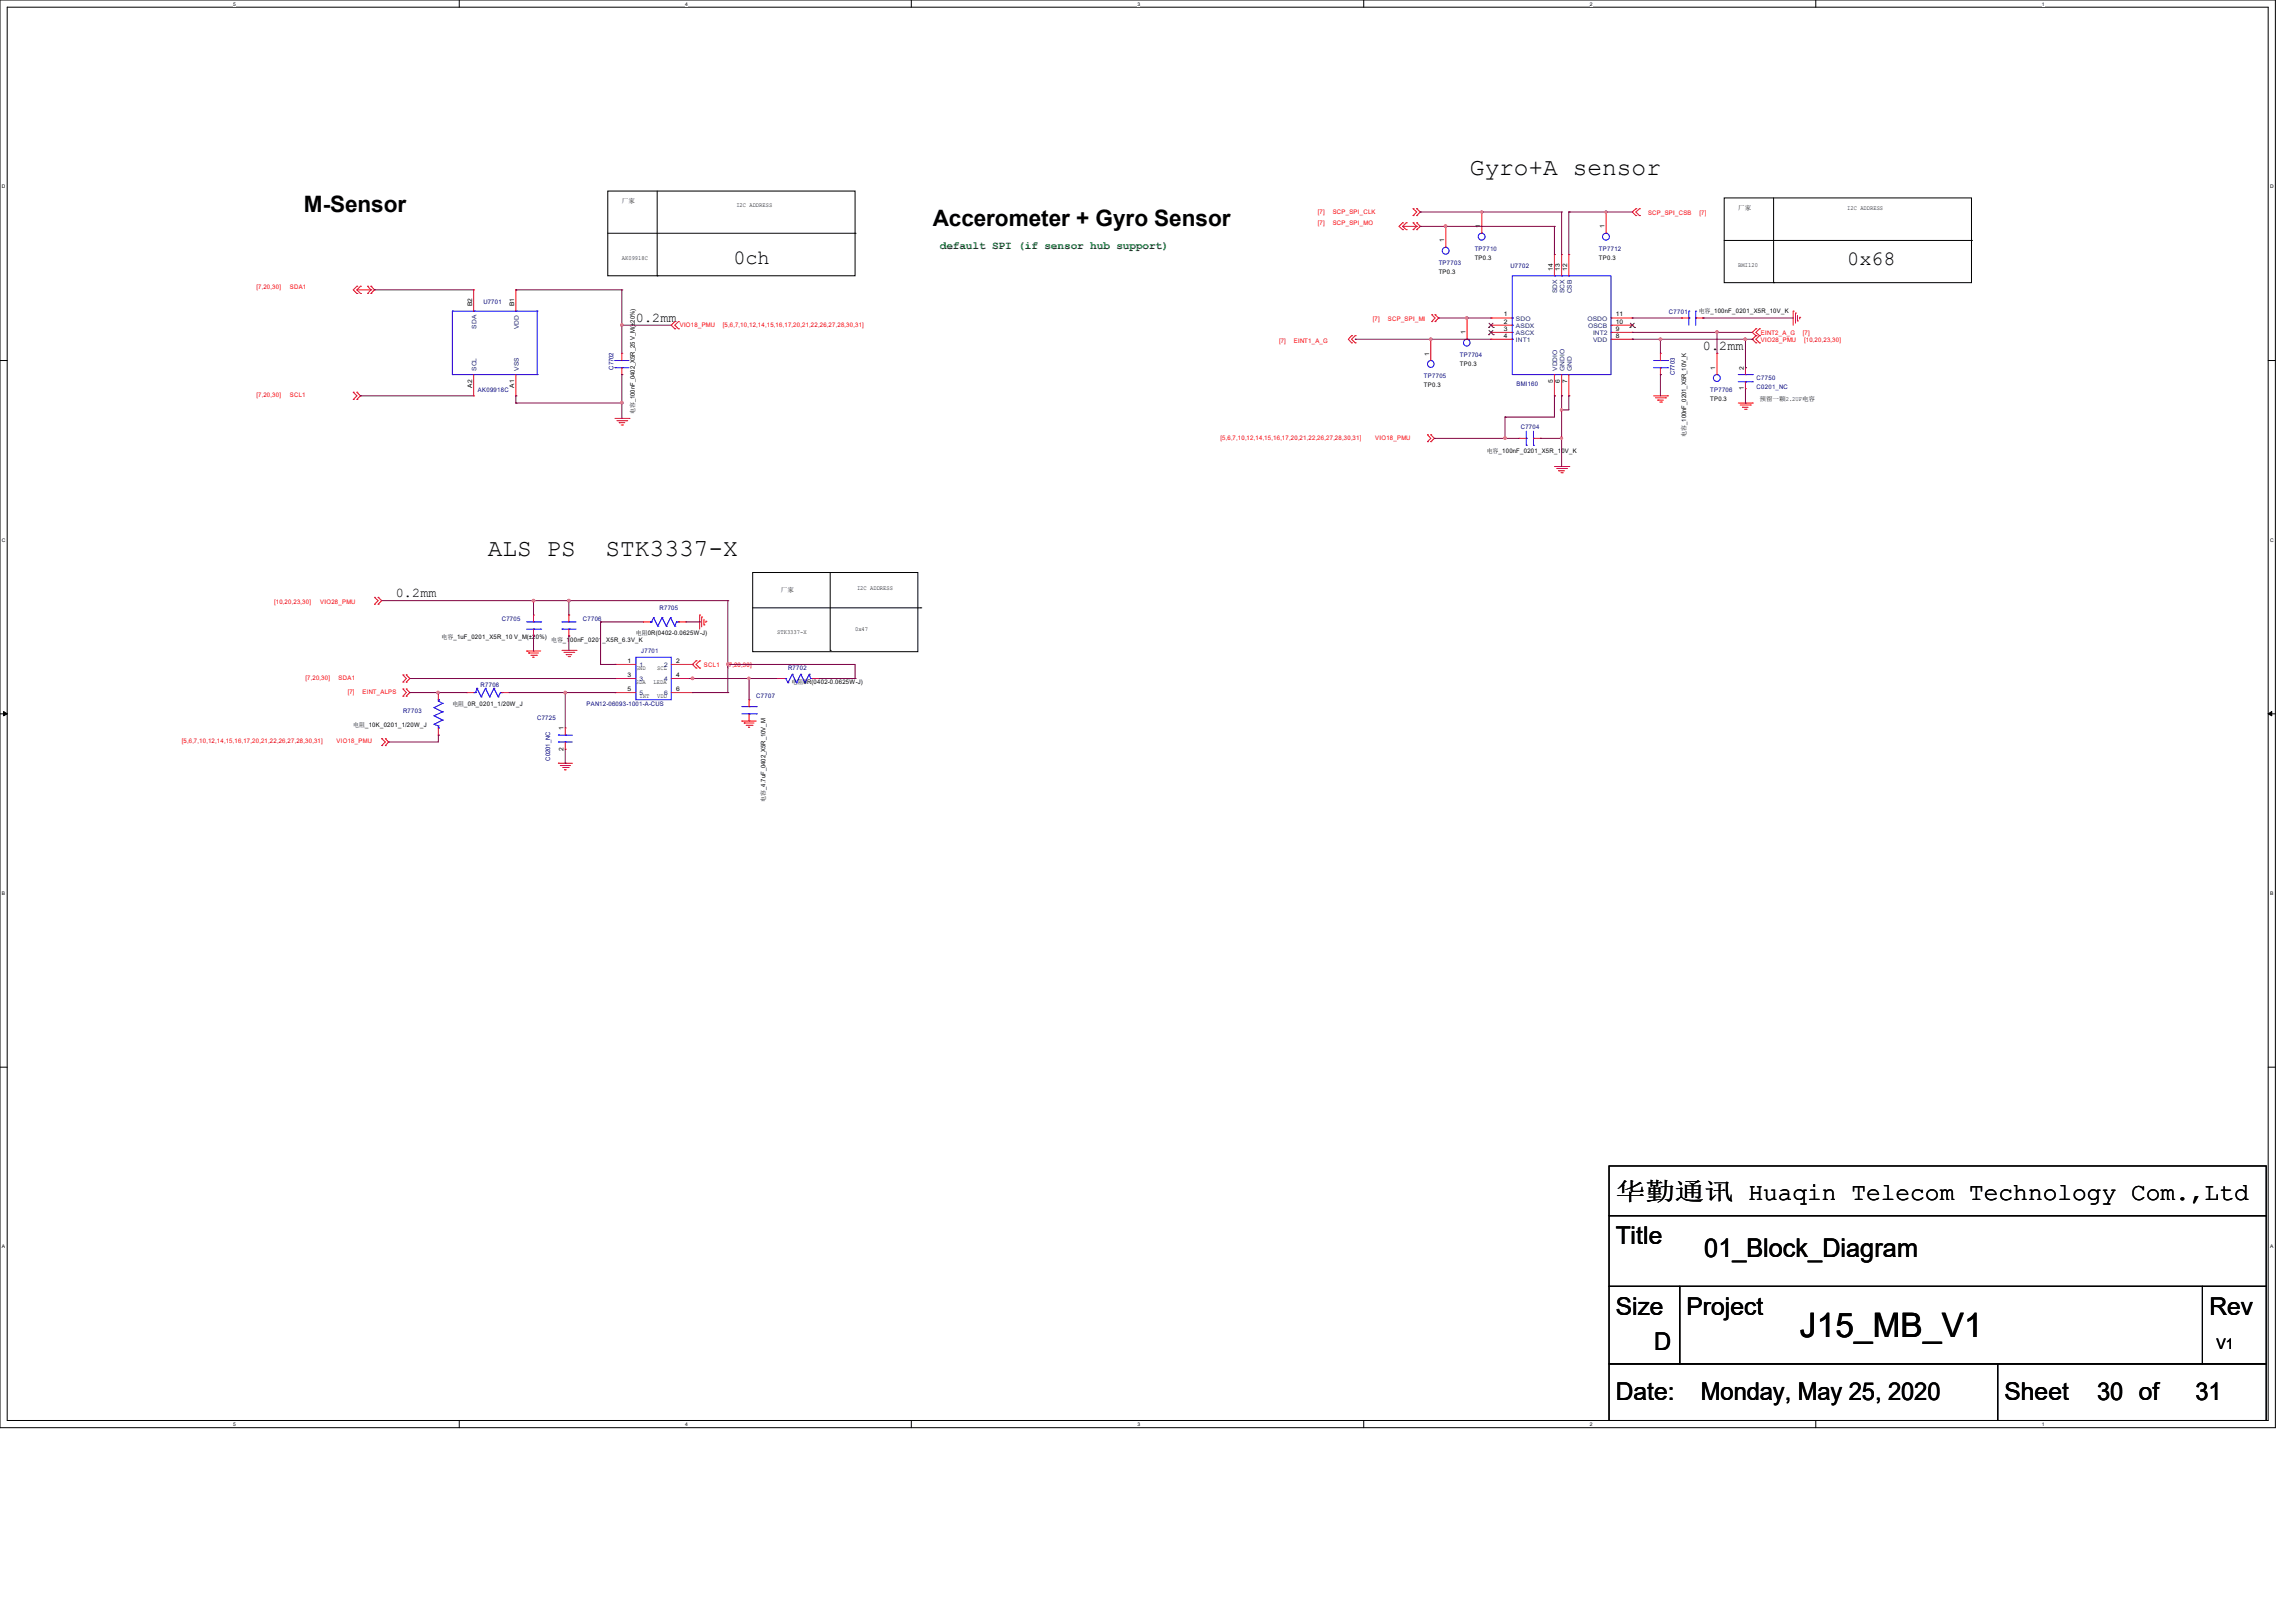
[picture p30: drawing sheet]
<svg xmlns="http://www.w3.org/2000/svg" width="297mm" height="210mm" viewBox="0 0 297 210" stroke-linecap="round" stroke-linejoin="round" font-family="sans-serif">
<defs><g id="words">
<text font-size="4.4" x="232.9" y="173.1">J15_MB_V1</text>
<text font-size="3.3" x="220.6" y="162.6">01_Block_Diagram</text>
<g font-size="3.2">
<text x="190.2" y="22.6">Gyro+A sensor</text>
<text x="63.1" y="72">ALS PS</text>
<text x="78.4" y="72">STK3337-X</text>
<text x="209.1" y="155.2">华勤通讯 Huaqin Telecom Technology Com.,Ltd</text>
<text x="209.1" y="161">Title</text>
<text x="209.1" y="170.2">Size</text>
<text x="218.3" y="170.2">Project</text>
<text x="285.9" y="170.2">Rev</text>
<text x="214.1" y="174.8">D</text>
<text x="209.1" y="181.1">Date:</text>
<text x="220.1" y="181.1">Monday, May 25, 2020</text>
<text x="259.4" y="181.1">Sheet</text>
<text x="271.4" y="181.1">30 of</text>
<text x="284.1" y="181.1">31</text>
</g>
<g font-size="2.9">
<text x="39.3" y="27.4">M-Sensor</text>
<text x="120.7" y="29.3">Accerometer + Gyro Sensor</text>
</g>
<g font-size="2.6">
<text x="94.9" y="34.1">0ch</text>
<text x="239.1" y="34.3">0x68</text>
</g>
<text font-size="1.9" x="286.9" y="174.5">V1</text>
<g font-size="1.7">
<text x="82.3" y="41.7">0.2mm</text>
<text x="220.4" y="45.3">0.2mm</text>
<text x="51.2" y="77.3">0.2mm</text>
</g>
<text font-size="1.4" fill="#008000" x="121.6" y="32.3">default SPI (if sensor hub support)</text>
<g font-size=".8">
<text x="80.5" y="26.3">厂家</text>
<text x="95.3" y="26.8">I2C ADDRESS</text>
<text x="191.6" y="29.5" transform="rotate(-90 191.6 29.5)">1</text>
<text x="207.6" y="29.5" transform="rotate(-90 207.6 29.5)">1</text>
<text x="225" y="27.2">厂家</text>
<text x="239.1" y="27.2">I2C ADDRESS</text>
<text x="80.5" y="33.6">AK09918C</text>
<text x="186.2" y="35.4">TP0.3</text>
<text x="186.9" y="31.4" transform="rotate(-90 186.9 31.4)">1</text>
<text x="190.8" y="33.6">TP0.3</text>
<text x="200.9" y="35.1" transform="rotate(-90 200.9 35.1)">14</text>
<text x="201.9" y="35.1" transform="rotate(-90 201.9 35.1)">13</text>
<text x="202.8" y="35.1" transform="rotate(-90 202.8 35.1)">12</text>
<text x="206.9" y="33.6">TP0.3</text>
<text x="225" y="34.5">BMI120</text>
<text x="61.1" y="39.6" transform="rotate(-90 61.1 39.6)">B2</text>
<text x="66.5" y="39.6" transform="rotate(-90 66.5 39.6)">B1</text>
<text x="194.6" y="40.9">1</text>
<text x="194.6" y="41.9">2</text>
<text x="209.1" y="41.9">10</text>
<text x="209.1" y="40.9">11</text>
<text x="219.8" y="40.5">电容_100nF_0201_X5R_10V_K</text>
<text x="184.9" y="46" transform="rotate(-90 184.9 46)">1</text>
<text x="188.9" y="47.3">TP0.3</text>
<text x="189.6" y="43.3" transform="rotate(-90 189.6 43.3)">1</text>
<text x="194.6" y="42.8">3</text>
<text x="194.6" y="43.7">4</text>
<text x="209.1" y="43.7">8</text>
<text x="209.1" y="42.8">9</text>
<text x="222" y="47.8" transform="rotate(-90 222 47.8)">1</text>
<text x="225.7" y="47.8" transform="rotate(-90 225.7 47.8)">2</text>
<text x="61.1" y="50.2" transform="rotate(-90 61.1 50.2)">A2</text>
<text x="66.5" y="50.2" transform="rotate(-90 66.5 50.2)">A1</text>
<text x="82.2" y="53.6" transform="rotate(-90 82.2 53.6)">电容_100nF_0402_X5R_25 V_M(±20%)</text>
<text x="184.3" y="50.1">TP0.3</text>
<text x="200.9" y="49.6" transform="rotate(-90 200.9 49.6)">5</text>
<text x="201.9" y="49.6" transform="rotate(-90 201.9 49.6)">6</text>
<text x="202.8" y="49.6" transform="rotate(-90 202.8 49.6)">7</text>
<text x="221.3" y="51.9">TP0.3</text>
<text x="225.7" y="50.5" transform="rotate(-90 225.7 50.5)">1</text>
<text x="227.7" y="51.9">预留一颗2.2UF电容</text>
<text x="192.4" y="58.6">电容_100nF_0201_X5R_10V_K</text>
<text x="218.2" y="56.5" transform="rotate(-90 218.2 56.5)">电容_100nF_0201_X5R_10V_K</text>
<text x="101.1" y="76.6">厂家</text>
<text x="110.9" y="76.4">I2C ADDRESS</text>
<text x="57.1" y="82.6">电容_1uF_0201_X5R_10 V_M(±20%)</text>
<text x="71.3" y="83.1">电容_100nF_0201_X5R_6.3V_K</text>
<text x="82.3" y="82.2">电阻0R(0402-0.0625W-J)</text>
<text x="100.6" y="82.1">STK3337-X</text>
<text x="110.7" y="81.6">0x47</text>
<text x="81.2" y="85.8">1</text>
<text x="81.2" y="87.6">3</text>
<text x="81.2" y="89.4">5</text>
<text x="82.3" y="86.7">GND</text>
<text x="82.3" y="88.5">SDA</text>
<text x="84.6" y="88.5">LEDA</text>
<text x="85.1" y="86.7">SCL</text>
<text x="87.5" y="85.8">2</text>
<text x="87.5" y="87.6">4</text>
<text x="87.5" y="89.4">6</text>
<text x="102.4" y="88.6">电阻0R(0402-0.0625W-J)</text>
<text x="45.7" y="94.1">电阻_10K_0201_1/20W_J</text>
<text x="58.5" y="91.3">电阻_0R_0201_1/20W_J</text>
<text x="72.9" y="94.5" transform="rotate(-90 72.9 94.5)">1</text>
<text x="82.8" y="90.3">INT</text>
<text x="85.1" y="90.3">VDD</text>
<text x="72.9" y="97.1" transform="rotate(-90 72.9 97.1)">2</text>
<text x="99.1" y="103.7" transform="rotate(-90 99.1 103.7)">电容_4.7uF_0402_X5R_10V_M</text>
</g>
<g font-size=".8" fill="#f00">
<text x="170.6" y="29.1">[7]</text>
<text x="170.6" y="27.6">[7]</text>
<text x="172.5" y="29.1">SCP_SPI_MO</text>
<text x="172.5" y="27.6">SCP_SPI_CLK</text>
<text x="213.3" y="27.8">SCP_SPI_CSB</text>
<text x="219.9" y="27.8">[7]</text>
<text x="33.2" y="37.3">[7,20,30]</text>
<text x="37.5" y="37.3">SDA1</text>
<text x="177.7" y="41.6">[7]</text>
<text x="179.6" y="41.6">SCP_SPI_MI</text>
<text x="88" y="42.4">VIO18_PMU</text>
<text x="93.6" y="42.4">[5,6,7,10,12,14,15,16,17,20,21,22,26,27,28,30,31]</text>
<text x="165.5" y="44.3">[7]</text>
<text x="167.4" y="44.3">EINT1_A_G</text>
<text x="227.9" y="44.2">VIO28_PMU</text>
<text x="227.9" y="43.3">EINT2_A_G</text>
<text x="233.3" y="43.3">[7]</text>
<text x="233.5" y="44.2">[10,20,23,30]</text>
<text x="33.2" y="51.4">[7,20,30]</text>
<text x="37.5" y="51.4">SCL1</text>
<text x="158" y="56.9">[5,6,7,10,12,14,15,16,17,20,21,22,26,27,28,30,31]</text>
<text x="178" y="56.9">VIO18_PMU</text>
<text x="35.5" y="78.1">[10,20,23,30]</text>
<text x="41.4" y="78.1">VIO28_PMU</text>
<text x="39.5" y="88">[7,20,30]</text>
<text x="43.8" y="88">SDA1</text>
<text x="45" y="89.7">[7]</text>
<text x="46.9" y="89.7">EINT_ALPS</text>
<text x="91.1" y="86.3">SCL1</text>
<text x="94.1" y="86.3">[7,20,30]</text>
<text x="23.5" y="96.1">[5,6,7,10,12,14,15,16,17,20,21,22,26,27,28,30,31]</text>
<text x="43.6" y="96.1">VIO18_PMU</text>
</g>
<g font-size=".8" fill="#000080">
<text x="186.2" y="34.2">TP7703</text>
<text x="190.8" y="32.4">TP7710</text>
<text x="195.5" y="34.6">U7702</text>
<text x="206.9" y="32.4">TP7712</text>
<text x="62.6" y="39.4">U7701</text>
<text x="216" y="40.6">C7701</text>
<text x="79.4" y="47.8" transform="rotate(-90 79.4 47.8)">C7702</text>
<text x="188.9" y="46.1">TP7704</text>
<text x="61.9" y="50.7">AK09918C</text>
<text x="184.3" y="48.9">TP7705</text>
<text x="196.3" y="50">BMI160</text>
<text x="216.7" y="48.6" transform="rotate(-90 216.7 48.6)">C7703</text>
<text x="221.3" y="50.7">TP7706</text>
<text x="227.3" y="49.2">C7750</text>
<text x="227.3" y="50.3">C0201_NC</text>
<text x="196.8" y="55.5">C7704</text>
<text x="64.9" y="80.3">C7705</text>
<text x="75.4" y="80.3">C7706</text>
<text x="85.3" y="78.9">R7705</text>
<text x="62.2" y="88.9">R7708</text>
<text x="83" y="84.5">J7701</text>
<text x="102" y="86.7">R7702</text>
<text x="52.2" y="92.2">R7703</text>
<text x="69.5" y="93.1">C7725</text>
<text x="75.9" y="91.3">PAN12-06093-1001-A-CUS</text>
<text x="97.9" y="90.4">C7707</text>
<text x="71.2" y="98.4" transform="rotate(-90 71.2 98.4)">C0201_NC</text>
</g>
<g font-size=".8" fill="#004080">
<text x="196.2" y="41.5">SDO</text>
<text x="201.5" y="38" transform="rotate(-90 201.5 38)">SDX</text>
<text x="202.5" y="38" transform="rotate(-90 202.5 38)">SCX</text>
<text x="203.4" y="38" transform="rotate(-90 203.4 38)">CSB</text>
<text x="205.4" y="41.5">OSDO</text>
<text x="61.7" y="42.5" transform="rotate(-90 61.7 42.5)">SDA</text>
<text x="67.1" y="42.6" transform="rotate(-90 67.1 42.6)">VDD</text>
<text x="196.2" y="42.5">ASDX</text>
<text x="196.2" y="43.4">ASCX</text>
<text x="196.2" y="44.3">INT1</text>
<text x="205.5" y="42.5">OSCB</text>
<text x="206.2" y="44.3">VDD</text>
<text x="206.2" y="43.4">INT2</text>
<text x="61.7" y="48" transform="rotate(-90 61.7 48)">SCL</text>
<text x="67.1" y="48" transform="rotate(-90 67.1 48)">VSS</text>
<text x="201.5" y="48" transform="rotate(-90 201.5 48)">VDDIO</text>
<text x="202.5" y="48" transform="rotate(-90 202.5 48)">GNDIO</text>
<text x="203.4" y="48" transform="rotate(-90 203.4 48)">GND</text>
<text x="82.8" y="86.4">1</text>
<text x="82.8" y="88.2">3</text>
<text x="82.8" y="90">5</text>
<text x="85.9" y="86.4">2</text>
<text x="85.9" y="88.2">4</text>
<text x="85.9" y="90">6</text>
</g>
<g font-size=".6">
<text x="30.2" y=".7">5</text>
<text x="88.7" y=".7">4</text>
<text x="147.2" y=".7">3</text>
<text x="205.7" y=".7">2</text>
<text x="264.2" y=".7">1</text>
<text x=".3" y="24.4">D</text>
<text x="293.8" y="24.4">D</text>
<text x=".3" y="70.1">C</text>
<text x="293.8" y="70.1">C</text>
<text x=".3" y="115.8">B</text>
<text x="293.8" y="115.8">B</text>
<text x=".3" y="161.5">A</text>
<text x="293.8" y="161.5">A</text>
<text x="30.2" y="184.5">5</text>
<text x="88.7" y="184.5">4</text>
<text x="147.2" y="184.5">3</text>
<text x="205.7" y="184.5">2</text>
<text x="264.2" y="184.5">1</text>
</g>
</g></defs>
<path d="M0 0h294.5v184.7h-294.5zM.9 .9h292.6v182.9h-292.6z" fill="none" stroke="#000" stroke-width=".13"/>
<g fill="#fff">
<path d="M30.2 .1h.3v.7h-.3z"/>
<path d="M30.2 183.9h.3v.8h-.3z"/>
</g>
<path d="M59.4 0v.9M59.4 183.8v.9" fill="none" stroke="#000" stroke-width=".13"/>
<g fill="#fff">
<path d="M88.7 .1h.3v.7h-.3z"/>
<path d="M88.7 183.9h.3v.8h-.3z"/>
</g>
<path d="M117.9 0v.9M117.9 183.8v.9" fill="none" stroke="#000" stroke-width=".13"/>
<g fill="#fff">
<path d="M147.2 .1h.3v.7h-.3z"/>
<path d="M147.2 183.9h.3v.8h-.3z"/>
</g>
<path d="M176.5 0v.9M176.5 183.8v.9" fill="none" stroke="#000" stroke-width=".13"/>
<g fill="#fff">
<path d="M205.7 .1h.4v.7h-.4z"/>
<path d="M205.7 183.9h.4v.8h-.4z"/>
</g>
<path d="M235 0v.9M235 183.8v.9" fill="none" stroke="#000" stroke-width=".13"/>
<g fill="#fff">
<path d="M264.2 .1h.4v.7h-.4z"/>
<path d="M264.2 183.9h.4v.8h-.4z"/>
<path d="M.3 23.8h.4v.7h-.4z"/>
<path d="M293.8 23.8h.5v.7h-.5z"/>
<path d="M.3 69.5h.4v.7h-.4z"/>
<path d="M293.8 69.5h.5v.7h-.5z"/>
</g>
<path d="M0 46.7h.9M293.5 46.7h1" fill="none" stroke="#000" stroke-width=".13"/>
<g fill="#fff">
<path d="M.3 115.2h.4v.8h-.4z"/>
<path d="M293.8 115.2h.4v.8h-.4z"/>
</g>
<path d="M0 92.4h.9M293.5 92.4h1" fill="none" stroke="#000" stroke-width=".13"/>
<path d="M.5 92.1l.4 .3-.4 .2zM293.5 92.4l.5-.3v.5z" fill="#000" stroke="#000" stroke-width=".13"/>
<g fill="#fff">
<path d="M.3 161h.3v.7h-.3z"/>
<path d="M293.8 161h.4v.7h-.4z"/>
</g>
<g fill="none" stroke="#000" stroke-width=".13">
<path d="M78.7 24.7h32v11h-32zM78.7 30.2h32M85 35.7h.1M85 24.7v11M110.7 30.2h.1M223.1 25.6h32v11h-32zM223.1 31.1h32M229.5 36.6h.1M229.5 25.6v11M255.1 31.1h.1M97.4 74.1h21.4v10.2h-21.4zM97.4 78.7h21.8"/>
<path d="M107.4 74.1v10.1M119.2 78.7h.1M107.4 84.2h.1M0 138.1h.9M293.5 138.1h1M208.2 157.3h85.1v9.2h-85.1zM208.2 150.9h85.1v6.4h-85.1zM208.2 166.5h9.2v10h-9.2zM208.2 176.5h50.3v7.3h-50.3zM217.4 166.5h67.6v10h-67.6zM258.5 176.5h34.8v7.3h-34.8zM285 166.5h8.3v10h-8.3z"/>
</g>
<g fill="none" stroke="#f00" stroke-width=".13">
<path d="M46.2 37h.1M46.2 38h.1M46.2 37l-.5 .5 .5 .5M46.2 37.5l.5 .5M46.2 37.5h1.8M46.7 37h.1M46.7 38h.1M46.7 37l-.5 .5M47.6 37h.1M47.6 38h.1M47.6 37l.4 .5M48 38h.1"/>
<path d="M48 37h.1M48 37.5h.1M48 37l.5 .5-.5 .5M48 37.5l-.4 .5M61.3 37.5h.1M61.3 37.5v2.8M66.8 37.5h.1M66.8 37.5v2.8M181.5 28.8h.1M181.5 29.7h.1M181.5 28.8l-.4 .5 .4 .4M181.5 29.3l.5 .4"/>
<path d="M181.5 29.3h1.8M182 28.8h.1M182 29.7h.1M182 28.8l-.5 .5M182.9 28.8h.1M182.9 29.7h.1M182.9 27h.1M182.9 27.9h.1M182.9 28.8l.4 .5M182.9 27l.4 .4-.4 .5M183.3 29.7h.1M183.3 28.8h.1"/>
<path d="M183.3 29.3h.1M183.3 27.9h.1M183.3 27h.1M183.3 28.8l.5 .5-.5 .4M183.3 29.3l-.4 .4M183.3 27l.5 .4-.5 .5M187.1 29.3h.1M187.1 29.3v2.7M191.8 27.4h.1M191.8 27.4v2.8M201.2 32.9h.1M201.2 32.9v2.8"/>
<path d="M202.1 32.9h.1M202.1 32.9v2.8M203 32.9h.1M203 32.9v2.8M207.9 27.4h.1M207.9 27.4v2.8M211.7 27h.1M211.7 27.9h.1M211.7 27l-.5 .4 .5 .5M212.2 27.9h.1M212.2 27h.1M212.2 27l-.5 .4 .5 .5"/>
<path d="M45.7 50.8h.1M45.7 51.7h.1M45.7 50.8l.5 .4-.5 .5M46.2 51.7h.1M46.2 50.8h.1M46.2 50.8l.5 .4-.5 .5M61.3 51.2h.1M61.3 48.5v2.7M66.8 51.2h.1M66.8 48.5v2.7M79.6 54.1h1.8M79.8 54.4h1.3"/>
<path d="M80.1 54.7h.1M80.1 54.7h.8M80.4 55h.2M80.5 45.7h.1M80.5 48.5h.1M80.5 45.7v1M80.5 47.6v.9M80.6 55h.1M81.1 54.4h.1M81.4 54.1h.1M87.3 41.6h.1M87.3 42.5h.1"/>
<path d="M87.3 41.6l-.4 .5 .4 .4M87.8 42.5h.1M87.8 41.6h.1M87.8 41.6l-.5 .5 .5 .4M174.9 43.4h.1M174.9 44.4h.1M174.9 43.4l-.4 .5 .4 .5M175.4 43.4h.1M175.4 44.4h.1M175.4 43.4l-.5 .5 .5 .5M184.7 56.3h.1M184.7 57.1h.1"/>
<path d="M184.7 56.3l.5 .4-.5 .4M185.2 57.1h.1M185.2 56.3h.1M185.2 43.9h.1M185.2 56.3l.4 .4-.4 .4M185.2 43.9v2.8M185.3 40.7h.1M185.3 41.6h.1M185.3 40.7l.4 .4-.4 .5M185.7 41.6h.1M185.7 40.7h.1M185.7 40.7l.5 .4-.5 .5"/>
<path d="M189.9 41.1h.1M189.9 41.1v2.8M193 41.1h.1M193 42.1h.1M193 43h.1M193 43.9h.1M193 41.1h2.7M193 42.1h2.7M193 43h2.7M193 43.9h2.7M196.6 56.7h.1M196.6 56.7h.9"/>
<path d="M198.5 56.7h.8M199.3 56.7h.1M201.2 51.2h.1M201.2 48.5v2.7M202.1 51.2h.1M202.1 48.5v2.7M203 51.2h.1M203 48.5v2.7M208.5 41.1h2.7M208.5 42.1h2.7M208.5 43h2.7M208.5 43.9h2.7"/>
<path d="M211.2 43.9h.1M211.2 43h.1M211.2 42.1h.1M211.2 41.1h.1M214 51.2h1.8M214.2 51.5h1.4M214.5 51.8h.1M214.5 51.8h.8M214.8 52h.2M214.9 48.5h.1M214.9 45.7h.1M214.9 45.7v1"/>
<path d="M214.9 47.6v.9M215 52h.1M215.6 51.5h.1M215.8 51.2h.1M217.6 41.1h.1M217.6 41.1h1M219.5 41.1h.9M220.4 41.1h.1M222.2 45.7h.1M222.2 45.7v2.8M225 52.2h1.8M225.2 52.4h1.3"/>
<path d="M225.5 52.7h.1M225.5 52.7h.7M225.8 53h.2M225.9 50.3h.1M225.9 47.6h.1M225.9 47.6v.9M225.9 49.4v.9M226 53h.1M226.5 52.4h.1M226.8 52.2h.1M227.2 43.4h.1M227.2 44.4h.1"/>
<path d="M227.2 42.5h.1M227.2 43.4l-.4 .5 .4 .5M227.2 42.5l-.4 .5 .4 .4M227.7 44.4h.1M227.7 43.4h.1M227.7 42.5h.1M227.7 43.4l-.5 .5 .5 .5M227.7 42.5l-.5 .5 .5 .4M232.1 40.3h.1M232.1 40.3v1.8M232.4 40.5h.1M232.4 40.5v1.3"/>
<path d="M232.6 41.5h.1M232.6 40.8v.7M232.9 41.1h.1M232.9 41.1v.2M48.5 78.2h.1M48.5 77.3h.1M48.5 77.3l.4 .4-.4 .5M48.9 77.3h.1M48.9 78.2h.1M48.9 77.3l.5 .4-.5 .5M69 79.6h.1M69 79.6v.9"/>
<path d="M73.6 79.6h.1M73.6 79.6v.9M90.6 79.6h.1M90.6 79.6v1.8M90.8 79.8h.1M90.8 79.8v1.3M201.2 60.4h1.8M201.5 60.6h1.2M201.7 60.9h.1M201.7 60.9h.8M202 61.2h.2M202.2 61.2h.1"/>
<path d="M202.7 60.6h.1M203 60.4h.1M49.4 95.6h.1M49.4 96.5h.1M49.4 95.6l.5 .4-.5 .5M49.9 96.5h.1M49.9 95.6h.1M49.9 95.6l.4 .4-.4 .5M52.2 89.2h.1M52.2 90.1h.1M52.2 87.3h.1M52.2 88.3h.1"/>
<path d="M52.2 89.2l.4 .4-.4 .5M52.2 87.3l.4 .5-.4 .5M52.6 90.1h.1M52.6 89.2h.1M52.6 88.3h.1M52.6 87.3h.1M52.6 89.2l.4 .4-.4 .5M52.6 87.3l.4 .5-.4 .5M56.7 89.6h.1M56.7 95.1h.1M56.7 89.6v1M56.7 94.2v.9"/>
<path d="M60.4 89.6h.1M60.4 89.6h.9M64.9 89.6h1M65.9 89.6h.1M68.2 84.2h.1M68.2 84.2h1.8M68.4 84.5h.1M68.4 84.5h1.3M68.7 84.8h.7M69 85h.1M69 82.3h.1M69 81.4v.9"/>
<path d="M69.4 84.8h.1M72.3 98.8h.1M72.3 98.8h1.8M72.5 99.1h.1M72.5 99.1h1.3M72.7 84.2h1.8M72.8 99.3h.7M73 84.4h1.3M73.1 99.6h.1M73.1 99.6h.2M73.2 94.2h.1M73.2 96.9h.1"/>
<path d="M73.2 94.2v.9M73.2 96v.9M73.3 84.7h.1M73.3 84.7h.7M73.5 99.3h.1M73.5 85h.2M73.6 82.3h.1M73.6 81.4v.9M73.7 85h.1M74.3 84.4h.1M74.5 84.2h.1M79.6 86h.1"/>
<path d="M79.6 87.8h.1M79.6 89.6h.1M79.6 86h2.7M79.6 87.8h2.7M79.6 89.6h2.7M83.2 80.5h.1M83.2 80.5h1M86.9 86h2.7M86.9 87.8h2.7M86.9 89.6h2.7M87.8 80.5h.9M88.7 80.5h.1"/>
<path d="M89.6 86h.1M89.6 87.8h.1M89.6 89.6h.1M89.6 86l.5 .4M90.1 86.4h.1M90.1 85.5h.1M90.1 85.5l-.5 .5M90.6 85.5h.1M90.6 86.4h.1M90.6 85.5l-.5 .5 .5 .4M91.1 80.9h.1M91.1 80.1v.8"/>
<path d="M91.4 80.4h.1M91.4 80.4v.2M96 93.3h.1M96 93.3h1.9M96.3 93.6h.1M96.3 93.6h1.3M96.6 93.9h.7M96.9 94.1h.1M96.9 90.6h.1M96.9 93.3h.1M96.9 90.6v.8M96.9 92.4v.9"/>
<path d="M97.3 93.9h.1M100.6 87.8h.1M100.6 87.8h.9M105.2 87.8h.9M106.1 87.8h.1"/>
</g>
<g fill="none" stroke="#00f" stroke-width=".13">
<path d="M187.1 32h.1M191.8 30.2h.1M195.7 35.7h12.8v12.8h-12.8zM201.2 35.7h.1M202.1 35.7h.1M203 35.7h.1M207.9 30.2h.1M58.5 48.5h.1M58.5 40.3h.1M58.5 40.3h11M58.5 48.5h11M58.5 40.3v8.2"/>
<path d="M61.3 40.3h.1M61.3 48.5h.1M66.8 40.3h.1M66.8 48.5h.1M69.5 40.3h.1M69.5 48.5h.1M69.5 40.3v8.2M79.6 46.7h.1M79.6 47.6h.1M79.6 46.7h1.8M79.6 47.6h1.8M80.5 46.7h.1"/>
<path d="M80.5 47.6h.1M185.2 46.7h.1M189.9 43.9h.1M195.7 41.1h.1M195.7 42.1h.1M195.7 43h.1M195.7 43.9h.1M197.5 56.7h.1M197.5 57.6h.1M197.5 55.8v1.8M198.5 57.6h.1M198.5 56.7h.1"/>
<path d="M198.5 55.8v1.8M201.2 48.5h.1M202.1 48.5h.1M203 48.5h.1M208.5 43.9h.1M208.5 43h.1M208.5 42.1h.1M208.5 41.1h.1M214 46.7h1.8M214 47.6h1.8M214.9 47.6h.1M214.9 46.7h.1"/>
<path d="M215.8 47.6h.1M215.8 46.7h.1M218.6 40.3h.1M218.6 41.1h.1M218.6 40.3v1.8M219.5 41.1h.1M219.5 40.3h.1M219.5 40.3v1.8M222.2 48.5h.1M225 48.5h1.8M225 49.4h1.8M225.9 49.4h.1"/>
<path d="M225.9 48.5h.1M226.8 49.4h.1M226.8 48.5h.1M84.6 79.9h.1M84.6 79.9l.5 1.1M84.6 79.9l-.3 .6M85.7 79.9h.1M85.7 79.9l.5 1.1M85.7 79.9l-.6 1.1M86.8 79.9h.1M86.8 79.9l.5 1.1M86.8 79.9l-.6 1.1"/>
<path d="M56.2 93.7h.1M56.2 92.6h.1M56.2 91.6h.1M56.2 93.7l.5 .2M56.2 92.6l1.1 .6M56.2 91.6l1.1 .5M56.7 94.2h.1M56.7 90.6h.1M56.7 93.9h.1M56.7 90.7h.1M56.7 90.6v.1M56.7 93.9v.3"/>
<path d="M56.7 90.7l.6 .3M57.3 93.2h.1M57.3 92.1h.1M57.3 91h.1M57.3 93.2l-1.1 .5M57.3 92.1l-1.1 .5M57.3 91l-1.1 .6M61.3 89.6h.1M61.3 89.6h.3M61.6 89.6h.1M61.7 89.1h.1M61.7 89.1l-.1 .5"/>
<path d="M61.7 89.1l.6 1.1M62.3 90.2h.1M62.8 89.1h.1M62.8 89.1l-.5 1.1M62.8 89.1l.6 1.1M63.4 90.2h.1M63.9 89.1h.1M63.9 89.1l-.5 1.1M63.9 89.1l.6 1.1M64.5 90.2h.1M64.8 89.6h.1M64.8 89.6l-.3 .6"/>
<path d="M64.9 89.6h.1M68.2 80.5h1.8M68.2 81.4h1.8M69 80.5h.1M69 81.4h.1M70 80.5h.1M70 81.4h.1M72.3 95.1h.1M72.3 96h.1M72.3 95.1h1.8M72.3 96h1.8M72.7 80.5h.1"/>
<path d="M72.7 81.4h.1M72.7 80.5h1.8M72.7 81.4h1.8M73.2 95.1h.1M73.2 96h.1M73.6 80.5h.1M73.6 81.4h.1M82.3 85h4.6v5.6h-4.6zM84.2 80.5h.1M84.3 80.5h.1M85.1 81h.1M86.2 81h.1"/>
<path d="M87.3 81h.1M87.5 80.5h.1M87.5 80.5h.3M87.5 80.5l-.2 .5M87.8 80.5h.1M96 91.4h1.9M96 92.4h1.9M96.9 91.4h.1M96.9 92.4h.1M97.9 91.4h.1M97.9 92.4h.1M101.5 87.8h.1"/>
<path d="M101.5 87.8h.2M101.7 87.8h.1M101.7 87.8l.3 .5M102 88.3h.1M102.5 87.2h.1M102.5 87.2l.6 1.1M102.5 87.2l-.5 1.1M103.1 88.3h.1M103.6 87.2h.1M103.6 87.2l.6 1.1M103.6 87.2l-.5 1.1M104.2 88.3h.1"/>
<path d="M104.7 87.2h.1M104.7 87.2l.2 .6M104.7 87.2l-.5 1.1M104.9 87.8h.1M104.9 87.8h.3M105.2 87.8h.1"/>
<circle cx="187.1" cy="32.4" r=".44"/>
<circle cx="191.7" cy="30.6" r=".44"/>
<circle cx="207.8" cy="30.6" r=".44"/>
<circle cx="185.2" cy="47.1" r=".43"/>
<circle cx="189.8" cy="44.3" r=".43"/>
<circle cx="222.2" cy="48.9" r=".44"/>
</g>
<path d="M192.7 42.4h.1M192.7 43.3h.1M192.7 41.8l.6 .6M192.7 42.8l.6 .5M193.2 41.8l-.5 .6M193.2 42.8l-.5 .5M193.3 42.4h.1M193.3 43.3h.1M210.9 42.4h.1M211 41.8l.5 .6M211.5 41.8l-.6 .6M211.5 42.4h.1" fill="none" stroke="#804000" stroke-width=".13"/>
<g fill="none" stroke="#800040" stroke-width=".13">
<path d="M48.5 37.5h.1M48.5 37.5h12.8M66.8 37.5h.1M66.8 37.5h13.7M80.5 37.5h.1M80.5 37.5v8.2M183.8 29.3h.1M183.8 27.4h.1M183.8 29.3h17.4M183.8 27.4h18.3M187.1 29.3h.1M191.8 27.4h.1"/>
<path d="M201.2 29.3h.1M201.2 29.3v3.6M202.1 27.4h.1M202.1 27.4v5.5M203 27.4h.1M203 27.4h8.2M203 27.4v5.5M207.9 27.4h.1M46.7 51.2h.1M46.7 51.2h14.6M66.8 52.2h.1M66.8 51.2h.1"/>
<path d="M66.8 52.2h13.7M66.8 51.2v1M80.5 52.2h.1M80.5 48.5h.1M80.5 42.1h.1M80.5 48.5v5.6M80.5 42.1h6.4M175.4 43.9h.1M175.4 43.9h17.6M185.2 43.9h.1M185.6 56.7h.1M185.6 56.7h11"/>
<path d="M186.2 41.1h.1M186.2 41.1h6.8M189.9 41.1h.1M194.8 54h.1M194.8 56.7h.1M194.8 54v2.7M199.3 56.7h.1M199.3 56.7h2.8M201.2 51.2h.1M201.2 51.2v2.8h-6.4M202.1 56.7h.1M202.1 53h.1"/>
<path d="M202.1 51.2h.1M202.1 51.2v9.2M203 51.2h.1M203 51.2v1.8h-.9M211.2 43h.1M211.2 43.9h.1M211.2 41.1h.1M211.2 43.9h15.6M211.2 41.1h6.4M211.2 43h15.6M214.9 43.9h.1M214.9 48.5h.1"/>
<path d="M214.9 43.9v1.8M214.9 48.5v2.7M220.4 41.1h.1M220.4 41.1h11.7M222.2 43h.1M222.2 43v2.7M225.9 43.9h.1M225.9 47.6h.1M225.9 52.2h.1M225.9 43.9v3.7M225.9 50.3v1.9M226.8 43.9h.1"/>
<path d="M49.4 77.7h44.8M69 77.7h.1M69 77.7v1.9M73.6 77.7h.1M73.6 77.7v1.9M94.2 77.7h.1M94.2 77.7v11.9M50.3 96h.1M53 89.6h.1M53 89.6h7.4M53 87.8h26.6M56.7 95.1h.1"/>
<path d="M56.7 89.6h.1M56.7 95.1v.9h-6.4M65.9 89.6h13.7M69 82.3h.1M69 82.3v1.9M73.2 89.6h.1M73.2 98.8h.1M73.2 89.6v4.6M73.2 96.9v1.9M73.6 82.3h.1M73.6 82.3v1.9M77.7 80.5h.1"/>
<path d="M77.7 80.5v5.5h1.9M77.7 80.5h5.5M79.6 87.8h.1M79.6 86h.1M79.6 89.6h.1M88.7 80.5h1.9M89.2 87.8h11.4M89.6 87.8h.1M89.6 89.6h4.6M90.6 80.5h.1M94.2 86h.1M94.2 89.6h.1"/>
<path d="M94.2 86h16.5v1.8M96.9 87.8h.1M96.9 87.8v2.8M106.1 87.8h.1M106.1 87.8h4.6M110.7 87.8h.1"/>
</g>
<g fill="#f0f" stroke="#f0f" stroke-width=".13">
<circle cx="80.5" cy="52.1" r=".17"/>
<circle cx="80.5" cy="42.1" r=".17"/>
<circle cx="185.2" cy="43.9" r=".17"/>
<circle cx="187.1" cy="29.3" r=".17"/>
<circle cx="191.7" cy="27.4" r=".15"/>
<circle cx="202.1" cy="56.7" r=".15"/>
<circle cx="202.1" cy="53" r=".15"/>
<circle cx="222.2" cy="43" r=".17"/>
<circle cx="207.8" cy="27.4" r=".15"/>
<circle cx="214.9" cy="43.9" r=".17"/>
<circle cx="225.8" cy="43.9" r=".17"/>
<circle cx="194.8" cy="56.7" r=".17"/>
<circle cx="189.8" cy="41.1" r=".17"/>
<circle cx="94.2" cy="85.9" r=".17"/>
<circle cx="73.6" cy="77.7" r=".17"/>
<circle cx="56.7" cy="89.6" r=".17"/>
<circle cx="69" cy="77.7" r=".17"/>
<circle cx="89.6" cy="87.8" r=".17"/>
<circle cx="96.9" cy="87.8" r=".15"/>
<circle cx="73.2" cy="89.6" r=".17"/>
</g>
<use href="#words"/>
</svg>
